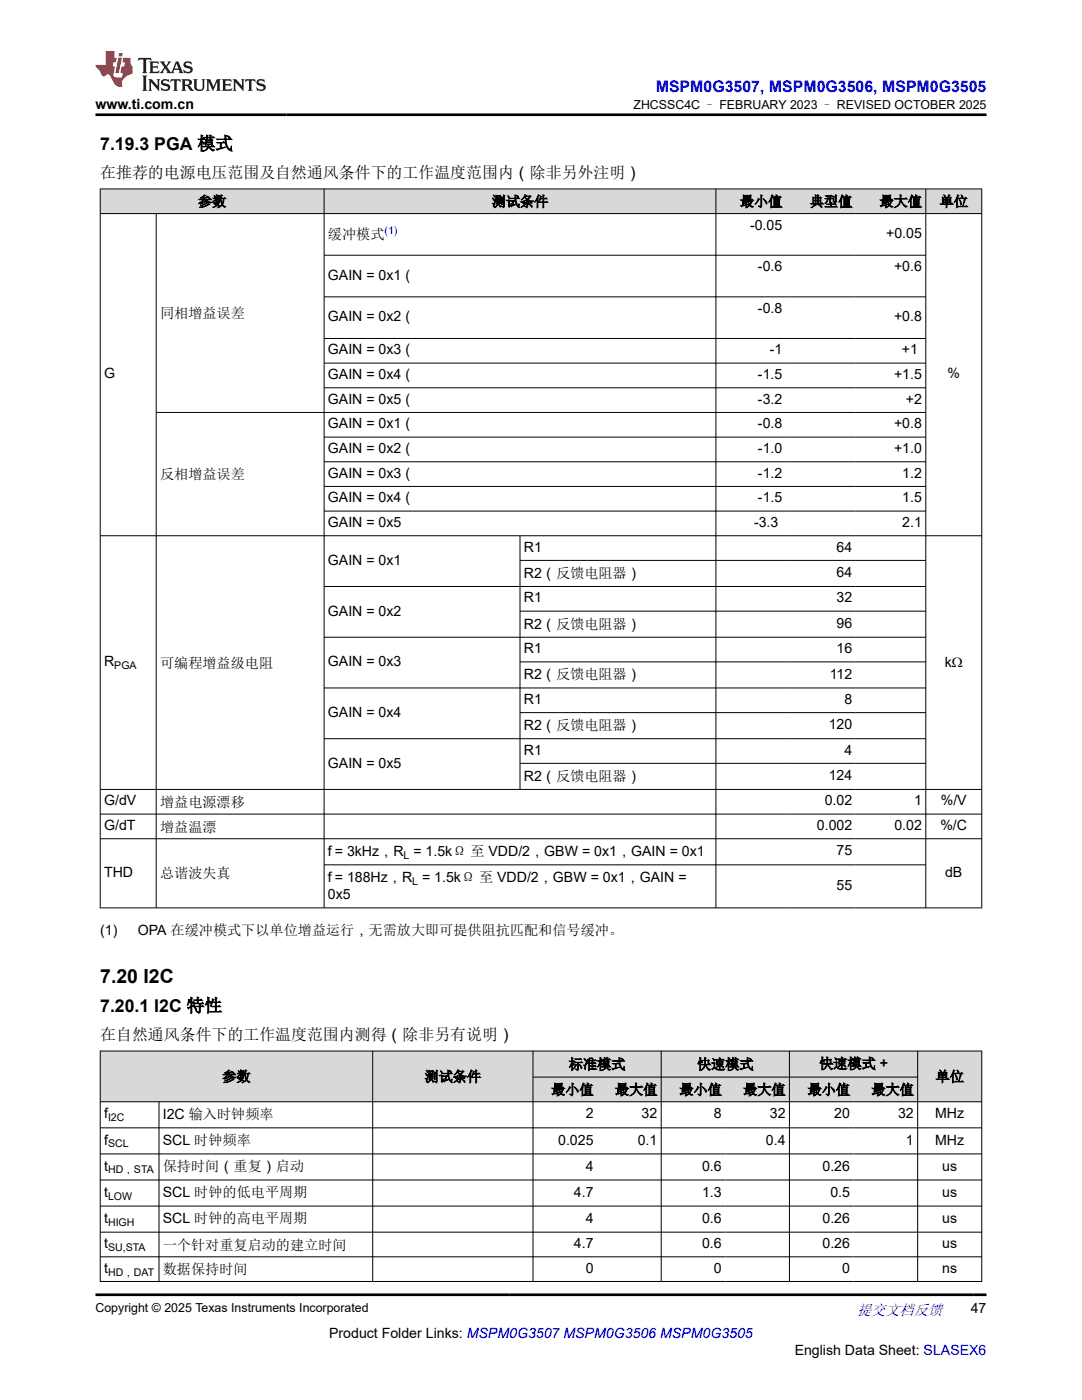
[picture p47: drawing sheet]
<svg xmlns="http://www.w3.org/2000/svg" width="216mm" height="279mm" viewBox="0 0 216 279" stroke-linecap="round" stroke-linejoin="round" font-family="sans-serif">
<defs><g id="words">
<text font-size="3.9" x="20" y="196.1">7.20 I2C</text>
<g font-size="3.5">
<text x="20" y="29.8">7.19.3 PGA 模式</text>
<text x="20" y="201.9">7.20.1 I2C 特性</text>
</g>
<text font-size="3.2" fill="#00f" x="130.9" y="18.3">MSPM0G3507, MSPM0G3506, MSPM0G3505</text>
<g font-size="3.2">
<text x="20" y="35.5">在推荐的电源电压范围及自然通风条件下的工作温度范围内（除非另外注明）</text>
<text x="20" y="207.6">在自然通风条件下的工作温度范围内测得（除非另有说明）</text>
</g>
<text font-size="3" fill="#00f" x="171" y="262.4">提交文档反馈</text>
<g font-size="2.8">
<text x="19" y="21.7">www.ti.com.cn</text>
<text x="39.5" y="41.2">参数</text>
<text x="98.1" y="41.2">测试条件</text>
<text x="147.6" y="41.2">最小值</text>
<text x="161.6" y="41.2">典型值</text>
<text x="175.5" y="41.2">最大值</text>
<text x="187.5" y="41.2">单位</text>
<text x="65.4" y="47.7">缓冲模式</text>
<text x="149.7" y="45.8">-0.05</text>
<text x="176.8" y="47.5">+0.05</text>
<text x="65.4" y="55.8">GAIN = 0x1 (</text>
<text x="151.2" y="54.1">-0.6</text>
<text x="178.4" y="54.1">+0.6</text>
<text x="31.9" y="63.5">同相增益误差</text>
<text x="65.4" y="64.1">GAIN = 0x2 (</text>
<text x="151.2" y="62.4">-0.8</text>
<text x="178.4" y="64.1">+0.8</text>
<text x="65.4" y="70.7">GAIN = 0x3 (</text>
<text x="153.6" y="70.7">-1</text>
<text x="180" y="70.7">+1</text>
<text x="20.8" y="75.5">G</text>
<text x="65.4" y="75.7">GAIN = 0x4 (</text>
<text x="151.2" y="75.7">-1.5</text>
<text x="178.4" y="75.7">+1.5</text>
<text x="189.1" y="75.5">%</text>
<text x="65.4" y="80.6">GAIN = 0x5 (</text>
<text x="151.2" y="80.6">-3.2</text>
<text x="180.7" y="80.6">+2</text>
<text x="65.4" y="85.5">GAIN = 0x1 (</text>
<text x="151.2" y="85.5">-0.8</text>
<text x="178.4" y="85.5">+0.8</text>
<text x="31.9" y="95.6">反相增益误差</text>
<text x="65.4" y="90.4">GAIN = 0x2 (</text>
<text x="65.4" y="95.3">GAIN = 0x3 (</text>
<text x="151.2" y="90.4">-1.0</text>
<text x="151.2" y="95.3">-1.2</text>
<text x="178.4" y="90.4">+1.0</text>
<text x="180" y="95.3">1.2</text>
<text x="65.4" y="100.3">GAIN = 0x4 (</text>
<text x="151.2" y="100.3">-1.5</text>
<text x="180" y="100.3">1.5</text>
<text x="65.4" y="105.2">GAIN = 0x5</text>
<text x="150.5" y="105.2">-3.3</text>
<text x="180" y="105.2">2.1</text>
<text x="65.4" y="112.7">GAIN = 0x1</text>
<text x="104.5" y="110.1">R1</text>
<text x="166.9" y="110.1">64</text>
<text x="104.5" y="115.3">R2（反馈电阻器）</text>
<text x="166.9" y="115.2">64</text>
<text x="65.4" y="122.8">GAIN = 0x2</text>
<text x="104.5" y="120.2">R1</text>
<text x="104.5" y="125.4">R2（反馈电阻器）</text>
<text x="166.9" y="120.2">32</text>
<text x="166.9" y="125.3">96</text>
<text x="104.5" y="130.4">R1</text>
<text x="166.9" y="130.4">16</text>
<text x="20.8" y="133">R</text>
<text x="31.9" y="133.2">可编程增益级电阻</text>
<text x="65.4" y="133">GAIN = 0x3</text>
<text x="104.5" y="135.6">R2（反馈电阻器）</text>
<text x="165.6" y="135.4">112</text>
<text x="188.5" y="133.1">kΩ</text>
<text x="65.4" y="143.1">GAIN = 0x4</text>
<text x="104.5" y="140.5">R1</text>
<text x="168.5" y="140.5">8</text>
<text x="104.5" y="145.7">R2（反馈电阻器）</text>
<text x="165.4" y="145.6">120</text>
<text x="65.4" y="153.2">GAIN = 0x5</text>
<text x="104.5" y="150.6">R1</text>
<text x="104.5" y="155.8">R2（反馈电阻器）</text>
<text x="165.4" y="155.7">124</text>
<text x="168.5" y="150.6">4</text>
<text x="20.8" y="160.7">G/dV</text>
<text x="31.9" y="161">增益电源漂移</text>
<text x="164.6" y="160.7">0.02</text>
<text x="182.4" y="160.7">1</text>
<text x="187.7" y="160.7">%/V</text>
<text x="20.8" y="165.7">G/dT</text>
<text x="31.9" y="165.9">增益温漂</text>
<text x="163" y="165.7">0.002</text>
<text x="178.5" y="165.7">0.02</text>
<text x="187.6" y="165.7">%/C</text>
<text x="65.4" y="170.9">f = 3kHz，R = 1.5kΩ 至 VDD/2，GBW = 0x1，GAIN = 0x1</text>
<text x="166.9" y="170.7">75</text>
<text x="20.8" y="175">THD</text>
<text x="31.9" y="175.3">总谐波失真</text>
<text x="65.4" y="176.1">f = 188Hz，R = 1.5kΩ 至 VDD/2，GBW = 0x1，GAIN =</text>
<text x="65.4" y="179.5">0x5</text>
<text x="166.9" y="177.6">55</text>
<text x="188.6" y="175">dB</text>
<text x="20" y="186.5">(1)</text>
<text x="27.5" y="186.5">OPA 在缓冲模式下以单位增益运行，无需放大即可提供阻抗匹配和信号缓冲。</text>
<text x="44.4" y="215.8">参数</text>
<text x="84.7" y="215.8">测试条件</text>
<text x="113.5" y="213.4">标准模式</text>
<text x="139.1" y="213.4">快速模式</text>
<text x="163.5" y="213.2">快速模式 +</text>
<text x="186.7" y="215.8">单位</text>
<text x="110" y="218.4">最小值</text>
<text x="122.7" y="218.4">最大值</text>
<text x="135.6" y="218.4">最小值</text>
<text x="148.3" y="218.4">最大值</text>
<text x="161.1" y="218.4">最小值</text>
<text x="173.9" y="218.4">最大值</text>
<text x="20.8" y="223.2">f</text>
<text x="32.5" y="223.4">I2C 输入时钟频率</text>
<text x="116.9" y="223.2">2</text>
<text x="128" y="223.2">32</text>
<text x="142.5" y="223.2">8</text>
<text x="153.6" y="223.2">32</text>
<text x="166.5" y="223.2">20</text>
<text x="179.2" y="223.2">32</text>
<text x="186.6" y="223.2">MHz</text>
<text x="20.8" y="228.4">f</text>
<text x="20.8" y="233.6">t</text>
<text x="32.5" y="228.6">SCL 时钟频率</text>
<text x="32.5" y="233.8">保持时间（重复）启动</text>
<text x="111.4" y="228.4">0.025</text>
<text x="116.9" y="233.6">4</text>
<text x="127.2" y="228.4">0.1</text>
<text x="140.1" y="233.6">0.6</text>
<text x="152.8" y="228.4">0.4</text>
<text x="164.1" y="233.6">0.26</text>
<text x="180.8" y="228.4">1</text>
<text x="186.6" y="228.4">MHz</text>
<text x="188" y="233.6">us</text>
<text x="20.8" y="238.8">t</text>
<text x="32.5" y="239">SCL 时钟的低电平周期</text>
<text x="114.5" y="238.8">4.7</text>
<text x="140.1" y="238.8">1.3</text>
<text x="165.7" y="238.8">0.5</text>
<text x="188" y="238.8">us</text>
<text x="20.8" y="244">t</text>
<text x="32.5" y="244.2">SCL 时钟的高电平周期</text>
<text x="116.9" y="244">4</text>
<text x="140.1" y="244">0.6</text>
<text x="164.1" y="244">0.26</text>
<text x="188" y="244">us</text>
<text x="20.8" y="249.1">t</text>
<text x="32.5" y="249.4">一个针对重复启动的建立时间</text>
<text x="114.5" y="249.1">4.7</text>
<text x="140.1" y="249.1">0.6</text>
<text x="164.1" y="249.1">0.26</text>
<text x="188" y="249.1">us</text>
<text x="20.8" y="254">t</text>
<text x="32.5" y="254.3">数据保持时间</text>
<text x="116.9" y="254">0</text>
<text x="142.5" y="254">0</text>
<text x="168" y="254">0</text>
<text x="188" y="254">ns</text>
<text x="193.7" y="262.1">47</text>
<text x="65.7" y="266.9">Product Folder Links: MSPM0G3507 MSPM0G3506 MSPM0G3505</text>
<text x="158.6" y="270.3">English Data Sheet: SLASEX6</text>
</g>
<g font-size="2.5">
<text x="126.4" y="21.8">ZHCSSC4C – FEBRUARY 2023 – REVISED OCTOBER 2025</text>
<text x="19" y="261.8">Copyright © 2025 Texas Instruments Incorporated</text>
</g>
<text font-size="2.1" fill="#00f" x="76.7" y="46.7">(1)</text>
<g font-size="2.1">
<text x="22.8" y="133.5">PGA</text>
<text x="80.5" y="171.4">L</text>
<text x="82.3" y="176.6">L</text>
<text x="21.6" y="223.8">I2C</text>
<text x="21.6" y="229">SCL</text>
<text x="21.6" y="234.2">HD，STA</text>
<text x="21.6" y="239.4">LOW</text>
<text x="21.6" y="244.6">HIGH</text>
<text x="21.6" y="249.7">SU,STA</text>
<text x="21.6" y="254.6">HD，DAT</text>
</g>
</g></defs>
<g fill="#d8d8d8">
<path d="M20 37.7h175.9v4.9h-175.9z" fill-rule="evenodd"/>
<path d="M20.1 37.8h44.5v4.8h-44.5z" fill-rule="evenodd"/>
<path d="M64.7 37.8h78.1v4.8h-78.1z" fill-rule="evenodd"/>
<path d="M142.9 37.8h13.9v4.8h-13.9z" fill-rule="evenodd"/>
<path d="M156.8 37.8h14v4.8h-14z" fill-rule="evenodd"/>
<path d="M170.8 37.8h13.9v4.8h-13.9z" fill-rule="evenodd"/>
<path d="M184.8 37.8h11v4.8h-11z" fill-rule="evenodd"/>
</g>
<g fill="none" stroke="#000" stroke-width=".2">
<path d="M19.9 37.7h176.1M20 37.6v143.6M64.7 37.6v143.6M142.9 37.6v143.6M184.7 37.6v143.6M195.9 37.6v143.6M19.9 42.6h176.1M31.2 42.6v138.6M64.7 50.9h120.1M64.7 59.2h120.1M64.7 67.6h120.1M64.7 72.5h120.1"/>
<path d="M64.7 77.4h120.1M31.2 82.3h153.6M64.7 87.2h120.1M64.7 92.2h120.1M64.7 97.1h120.1M19.9 106.9h176.1M64.7 102h120.1M64.7 117h120.1M103.8 106.9v50.7M103.8 111.8h81M64.7 127.2h120.1M64.7 137.3h120.1"/>
<path d="M103.8 122h81M103.8 132.1h81M19.9 157.5h176.1M64.7 147.4h120.1M103.8 142.2h81M103.8 152.3h81M19.9 162.5h176.1M19.9 167.4h176.1M64.7 172.6h120.1M19.9 181.2h176.1"/>
</g>
<g fill="#d8d8d8">
<path d="M20 209.8h175.9v5.2h-175.9z" fill-rule="evenodd"/>
<path d="M20.1 209.8h54.2v10h-54.2z" fill-rule="evenodd"/>
<path d="M74.4 209.8h31.9v10h-31.9z" fill-rule="evenodd"/>
<path d="M106.4 209.8h25.5v5.1h-25.5z" fill-rule="evenodd"/>
<path d="M132 209.8h25.5v5.1h-25.5z" fill-rule="evenodd"/>
<path d="M157.6 209.8h25.4v5.1h-25.4z" fill-rule="evenodd"/>
<path d="M183.2 209.8h12.6v10h-12.6z" fill-rule="evenodd"/>
<path d="M106.4 215h12.7v4.8h-12.7z" fill-rule="evenodd"/>
<path d="M119.1 215h12.8v4.8h-12.8z" fill-rule="evenodd"/>
<path d="M132 215h12.7v4.8h-12.7z" fill-rule="evenodd"/>
<path d="M144.7 215h12.8v4.8h-12.8z" fill-rule="evenodd"/>
<path d="M157.6 215h12.7v4.8h-12.7z" fill-rule="evenodd"/>
<path d="M170.3 215h12.7v4.8h-12.7z" fill-rule="evenodd"/>
</g>
<g fill="none" stroke="#000" stroke-width=".2">
<path d="M19.9 209.8h176.1M19.9 219.9h176.1M20 209.7v46.1M31.7 219.9v35.9M74.4 209.7v46.1M106.4 209.7v46.1M106.4 215h76.8M131.9 209.7v46.1M157.5 209.7v46.1M183.1 209.7v46.1M195.9 209.7v46.1M19.9 225.1h176.1"/>
<path d="M19.9 230.3h176.1M19.9 235.5h176.1M19.9 240.7h176.1M19.9 245.9h176.1M19.9 250.8h176.1M19.9 255.7h176.1"/>
</g>
<path d="M27.7 11.6l-.2 .5 .5-.2h.6v.1v2.2l-.2 .4h1l-.2-.4v-2.2v-.1h.5l.5 .2-.1-.5zM29.8 12.3l.2 .4v1.5l-.2 .4h1.9l.1-.6a1.08 1.08 0 0 1-1.3 .2v-.7h.6l.4 .2v-.7l-.4 .2h-.6v-.5l.2-.2a1 1 0 0 1 1 .3l-.1-.5zM31.8 12.3l1 1.1-1 1.2h.9l-.2-.2 .4-.8 .5 .8-.2 .2h1.6l-.2-.2 .1-.5h1l.1 .5-.1 .2h.9l-.2-.3-.8-2h-.5l-1 2.2-.8-1.1 .9-1.1h-.8l.2 .2-.5 .6-.3-.6 .1-.2zM35.2 12.7l.4 1h-.8zM36.8 12.4a.65 .65 0 0 0-.2 .7 .65 .65 0 0 0 .6 .5l.7 .1 .1 .3a.79 .79 0 0 1-.7 .4 .79 .79 0 0 1-.7-.5l.1 .7 .2-.1a.93 .93 0 0 0 1.1 .1 .93 .93 0 0 0 .4-1 1.46 1.46 0 0 0-1.2-.6l-.1-.3a1.09 1.09 0 0 1 1.2 .2l-.2-.6-.1 .1-.6-.2zM28.4 15.1l.2 .4v2.2l-.2 .4h1l-.2-.4v-2.2l.2-.4zM29.6 15.8l.2 .4v1.5l-.2 .4h.8l-.3-.4v-1.3l1.7 1.8v-2l.2-.4h-.8l.2 .2 .1 1.1-1.2-1.3zM32.3 15.9a.65 .65 0 0 0-.2 .8 .65 .65 0 0 0 .7 .4l.6 .2 .1 .2a.79 .79 0 0 1-.7 .4 .79 .79 0 0 1-.7-.5l.1 .7 .2-.1a.93 .93 0 0 0 1.1 .1 .93 .93 0 0 0 .4-.9 1.46 1.46 0 0 0-1.2-.6l-.1-.4a1.09 1.09 0 0 1 1.2 .2l-.2-.6-.1 .1-.6-.1zM34.1 15.8l-.1 .6a.63 .63 0 0 1 .7-.3l.1 1.6-.3 .4h1l-.2-.4v-1.6a.66 .66 0 0 1 .8 .3l-.1-.6zM36.2 15.8l.2 .4v1.5l-.2 .4h.9l-.2-.2v-.7h.5l.1 .2a.79 .79 0 0 0 1.2 .6l-1-.9a.61 .61 0 0 0 .6-.6 .61 .61 0 0 0-.5-.7zM36.9 16.1h.2a.47 .47 0 0 1 .5 .1 .47 .47 0 0 1 .1 .5l-.2 .1-.6 .1zM38.5 15.8l.2 .2a2.27 2.27 0 0 0 .4 2 1.04 1.04 0 0 0 1.7-.7v-1.3l.2-.2h-.8l.2 .4v1.1a.6 .6 0 0 1-.6 .6 .6 .6 0 0 1-.6-.6v-1.1l.3-.4zM41.1 15.8l.2 .4v1.5l-.2 .4h.7l-.2-.4v-1.4l.9 1.9 .8-1.9v1.4l-.2 .4h1l-.3-.4v-1.5l.3-.4h-.8l-.7 1.5-.7-1.5zM44.3 15.8l.2 .4v1.5l-.2 .4h1.9l.1-.6a1.09 1.09 0 0 1-1.3 .2v-.7h.6l.4 .2v-.6l-.4 .2h-.6v-.6l.2-.1a1.01 1.01 0 0 1 1 .3l-.1-.6zM46.4 15.8l.3 .4v1.5l-.3 .4h.8l-.2-.4v-1.3l1.6 1.8v-2l.2-.4h-.7l.2 .2v1.1l-1.2-1.3zM49 15.8l-.1 .6a.63 .63 0 0 1 .8-.3v1.6l-.3 .4h1l-.2-.4v-1.6a.66 .66 0 0 1 .8 .3l-.1-.6zM51.4 15.9a.65 .65 0 0 0-.2 .8 .65 .65 0 0 0 .6 .4l.6 .2 .2 .2a.79 .79 0 0 1-.8 .4 .79 .79 0 0 1-.6-.5l.1 .7 .2-.1a.93 .93 0 0 0 1 .1 .93 .93 0 0 0 .5-.9 1.46 1.46 0 0 0-1.3-.6l-.1-.4a1.09 1.09 0 0 1 1.3 .2l-.2-.6-.2 .1-.5-.1z" fill="#231f20"/>
<path d="M21.1 10.2v2.8h-2.1l.1 .3 .9 1a.95 .95 0 0 0 .9 .9 .59 .59 0 0 1 .6-.4 .59 .59 0 0 1 .5 .4l.4 .7a1.59 1.59 0 0 0 2.1 1.4 1.61 1.61 0 0 1 1-2.3l1-.3-.1-1.5a1.59 1.59 0 0 1-.4-1.7h-1.4l-.2 .9h.5l-.1 .9h-.5l-.2 1v.2l.4 .1-.2 .9h-.6a.73 .73 0 0 1-1.1-.7l.3-1.5h-.5l.2-.9h.5l.2-.9h-.5v-1.3zM23.6 11.5l-.6 3.1h.7l.6-3.1zM23.8 10.6l-.1 .6h.7l.1-.6z" fill="#ed1c24"/>
<path d="M19 22.9h177.8M19 258.4h177.8" fill="none" stroke="#000" stroke-width=".53"/>
<use href="#words"/>
</svg>
